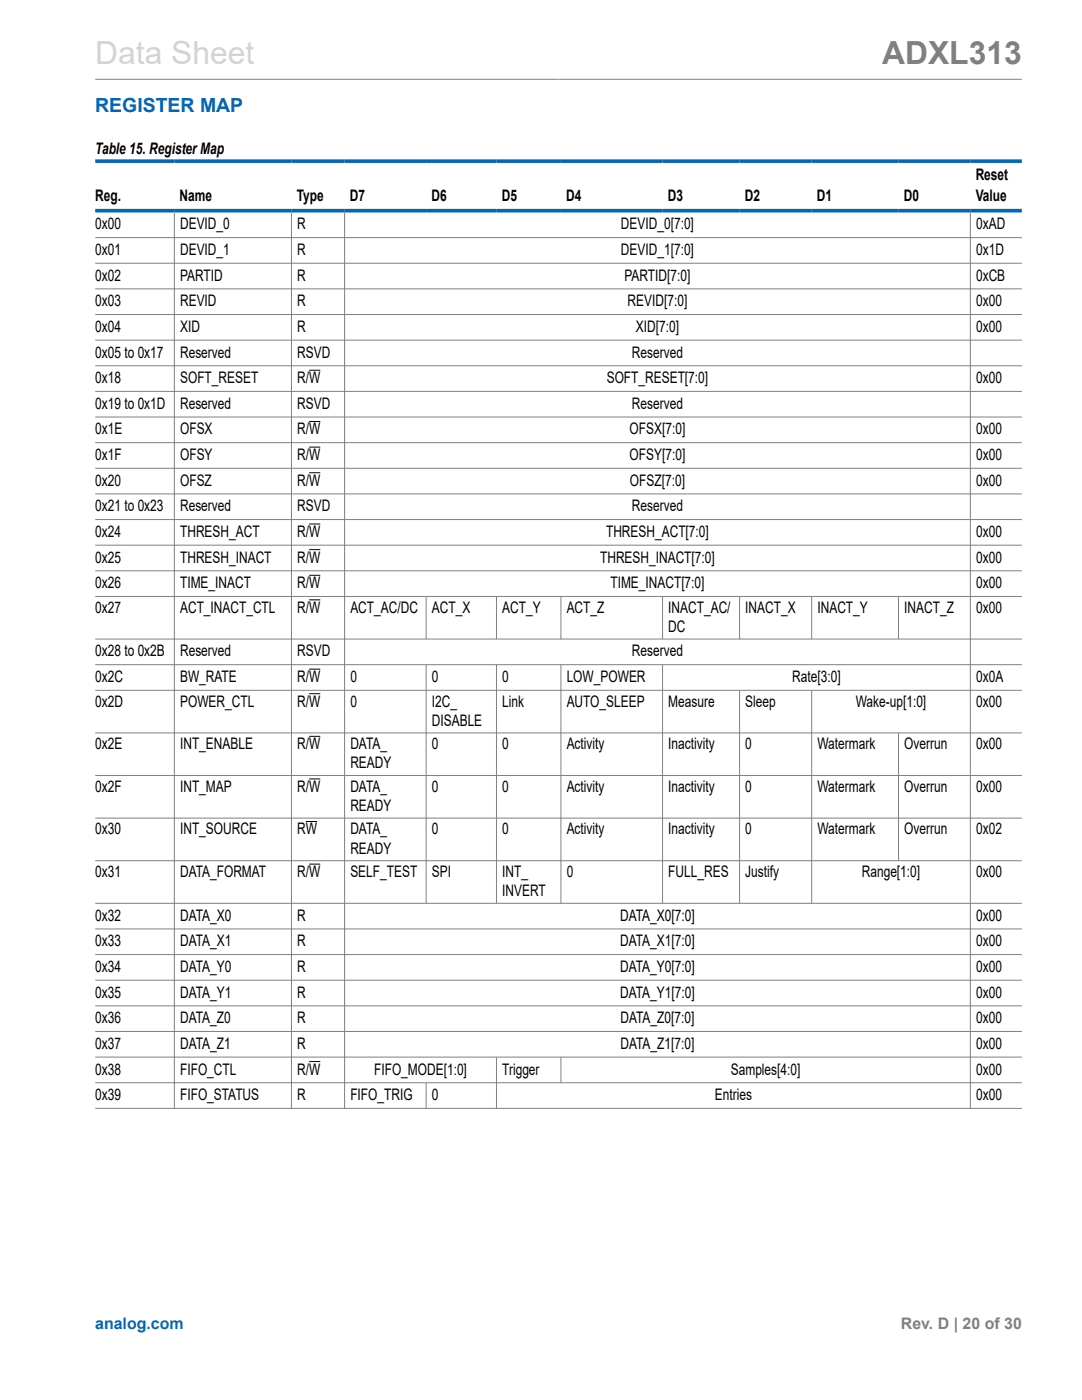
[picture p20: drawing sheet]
<svg xmlns="http://www.w3.org/2000/svg" width="216mm" height="279mm" viewBox="0 0 216 279" stroke-linecap="round" stroke-linejoin="round" font-family="sans-serif">
<defs><g id="words">
<text font-size="6.3" fill="#d3d3d3" x="19" y="12.7">Data Sheet</text>
<text font-size="6.3" fill="#808080" x="176" y="12.7">ADXL313</text>
<text font-size="3.9" fill="#0067b8" x="19" y="22.3">REGISTER MAP</text>
<g font-size="3.2">
<text x="19" y="30.8">Table 15. Register Map</text>
<text x="194.7" y="35.9">Reset</text>
<text x="19" y="40.1">Reg.</text>
<text x="35.8" y="40.1">Name</text>
<text x="59.2" y="40.1">Type</text>
<text x="69.8" y="40.1">D7</text>
<text x="86.1" y="40.1">D6</text>
<text x="100.1" y="40.1">D5</text>
<text x="113" y="40.1">D4</text>
<text x="133.3" y="40.1">D3</text>
<text x="148.6" y="40.1">D2</text>
<text x="163" y="40.1">D1</text>
<text x="180.3" y="40.1">D0</text>
<text x="194.7" y="40.1">Value</text>
<text x="19" y="45.8">0x00</text>
<text x="35.9" y="45.8">DEVID_0</text>
<text x="59.3" y="45.8">R</text>
<text x="123.9" y="45.8">DEVID_0[7:0]</text>
<text x="194.8" y="45.8">0xAD</text>
<text x="19" y="50.9">0x01</text>
<text x="35.9" y="50.9">DEVID_1</text>
<text x="59.3" y="50.9">R</text>
<text x="123.9" y="50.9">DEVID_1[7:0]</text>
<text x="194.8" y="50.9">0x1D</text>
<text x="19" y="56">0x02</text>
<text x="35.9" y="56">PARTID</text>
<text x="59.3" y="56">R</text>
<text x="124.6" y="56">PARTID[7:0]</text>
<text x="194.8" y="56">0xCB</text>
<text x="19" y="61.1">0x03</text>
<text x="35.9" y="61.1">REVID</text>
<text x="59.3" y="61.1">R</text>
<text x="125.2" y="61.1">REVID[7:0]</text>
<text x="194.8" y="61.1">0x00</text>
<text x="19" y="66.2">0x04</text>
<text x="19" y="71.4">0x05 to 0x17</text>
<text x="35.9" y="66.2">XID</text>
<text x="35.9" y="71.4">Reserved</text>
<text x="59.3" y="66.2">R</text>
<text x="59.3" y="71.4">RSVD</text>
<text x="126.1" y="71.4">Reserved</text>
<text x="126.9" y="66.2">XID[7:0]</text>
<text x="194.8" y="66.2">0x00</text>
<text x="19" y="76.5">0x18</text>
<text x="35.9" y="76.5">SOFT_RESET</text>
<text x="59.3" y="76.5">R/W</text>
<text x="121.1" y="76.5">SOFT_RESET[7:0]</text>
<text x="194.8" y="76.5">0x00</text>
<text x="19" y="81.6">0x19 to 0x1D</text>
<text x="35.9" y="81.6">Reserved</text>
<text x="59.3" y="81.6">RSVD</text>
<text x="126.1" y="81.6">Reserved</text>
<text x="19" y="86.7">0x1E</text>
<text x="35.9" y="86.7">OFSX</text>
<text x="59.3" y="86.7">R/W</text>
<text x="125.6" y="86.7">OFSX[7:0]</text>
<text x="194.8" y="86.7">0x00</text>
<text x="19" y="91.8">0x1F</text>
<text x="35.9" y="91.8">OFSY</text>
<text x="59.3" y="91.8">R/W</text>
<text x="125.6" y="91.8">OFSY[7:0]</text>
<text x="194.8" y="91.8">0x00</text>
<text x="19" y="96.9">0x20</text>
<text x="35.9" y="96.9">OFSZ</text>
<text x="59.3" y="96.9">R/W</text>
<text x="125.7" y="96.9">OFSZ[7:0]</text>
<text x="194.8" y="96.9">0x00</text>
<text x="19" y="102">0x21 to 0x23</text>
<text x="19" y="107.2">0x24</text>
<text x="35.9" y="102">Reserved</text>
<text x="35.9" y="107.2">THRESH_ACT</text>
<text x="59.3" y="102">RSVD</text>
<text x="59.3" y="107.2">R/W</text>
<text x="120.9" y="107.2">THRESH_ACT[7:0]</text>
<text x="126.1" y="102">Reserved</text>
<text x="194.8" y="107.2">0x00</text>
<text x="19" y="112.3">0x25</text>
<text x="35.9" y="112.3">THRESH_INACT</text>
<text x="59.3" y="112.3">R/W</text>
<text x="119.7" y="112.3">THRESH_INACT[7:0]</text>
<text x="194.8" y="112.3">0x00</text>
<text x="19" y="117.4">0x26</text>
<text x="35.9" y="117.4">TIME_INACT</text>
<text x="59.3" y="117.4">R/W</text>
<text x="121.8" y="117.4">TIME_INACT[7:0]</text>
<text x="194.8" y="117.4">0x00</text>
<text x="19" y="122.3">0x27</text>
<text x="35.9" y="122.3">ACT_INACT_CTL</text>
<text x="59.3" y="122.3">R/W</text>
<text x="69.9" y="122.3">ACT_AC/DC</text>
<text x="86.2" y="122.3">ACT_X</text>
<text x="100.2" y="122.3">ACT_Y</text>
<text x="113.1" y="122.3">ACT_Z</text>
<text x="133.4" y="122.3">INACT_AC/</text>
<text x="148.7" y="122.3">INACT_X</text>
<text x="163.1" y="122.3">INACT_Y</text>
<text x="180.4" y="122.3">INACT_Z</text>
<text x="194.8" y="122.3">0x00</text>
<text x="19" y="131">0x28 to 0x2B</text>
<text x="35.9" y="131">Reserved</text>
<text x="59.3" y="131">RSVD</text>
<text x="126.1" y="131">Reserved</text>
<text x="133.4" y="126.1">DC</text>
<text x="19" y="136.1">0x2C</text>
<text x="35.9" y="136.1">BW_RATE</text>
<text x="59.3" y="136.1">R/W</text>
<text x="69.9" y="136.1">0</text>
<text x="86.2" y="136.1">0</text>
<text x="100.2" y="136.1">0</text>
<text x="113.1" y="136.1">LOW_POWER</text>
<text x="158.1" y="136.1">Rate[3:0]</text>
<text x="194.8" y="136.1">0x0A</text>
<text x="19" y="141">0x2D</text>
<text x="35.9" y="141">POWER_CTL</text>
<text x="59.3" y="141">R/W</text>
<text x="69.9" y="141">0</text>
<text x="86.2" y="141">I2C_</text>
<text x="100.2" y="141">Link</text>
<text x="113.1" y="141">AUTO_SLEEP</text>
<text x="133.4" y="141">Measure</text>
<text x="148.7" y="141">Sleep</text>
<text x="170.8" y="141">Wake-up[1:0]</text>
<text x="194.8" y="141">0x00</text>
<text x="19" y="149.5">0x2E</text>
<text x="35.9" y="149.5">INT_ENABLE</text>
<text x="59.3" y="149.5">R/W</text>
<text x="69.9" y="149.5">DATA_</text>
<text x="86.2" y="144.8">DISABLE</text>
<text x="86.2" y="149.5">0</text>
<text x="100.2" y="149.5">0</text>
<text x="113.1" y="149.5">Activity</text>
<text x="133.4" y="149.5">Inactivity</text>
<text x="148.7" y="149.5">0</text>
<text x="163.1" y="149.5">Watermark</text>
<text x="180.4" y="149.5">Overrun</text>
<text x="194.8" y="149.5">0x00</text>
<text x="69.9" y="153.3">READY</text>
<text x="19" y="158">0x2F</text>
<text x="35.9" y="158">INT_MAP</text>
<text x="59.3" y="158">R/W</text>
<text x="69.9" y="158">DATA_</text>
<text x="69.9" y="161.8">READY</text>
<text x="86.2" y="158">0</text>
<text x="100.2" y="158">0</text>
<text x="113.1" y="158">Activity</text>
<text x="133.4" y="158">Inactivity</text>
<text x="148.7" y="158">0</text>
<text x="163.1" y="158">Watermark</text>
<text x="180.4" y="158">Overrun</text>
<text x="194.8" y="158">0x00</text>
<text x="19" y="166.5">0x30</text>
<text x="35.9" y="166.5">INT_SOURCE</text>
<text x="59.3" y="166.5">RW</text>
<text x="69.9" y="166.5">DATA_</text>
<text x="86.2" y="166.5">0</text>
<text x="100.2" y="166.5">0</text>
<text x="113.1" y="166.5">Activity</text>
<text x="133.4" y="166.5">Inactivity</text>
<text x="148.7" y="166.5">0</text>
<text x="163.1" y="166.5">Watermark</text>
<text x="180.4" y="166.5">Overrun</text>
<text x="194.8" y="166.5">0x02</text>
<text x="69.9" y="170.3">READY</text>
<text x="19" y="175">0x31</text>
<text x="35.9" y="175">DATA_FORMAT</text>
<text x="59.3" y="175">R/W</text>
<text x="69.9" y="175">SELF_TEST</text>
<text x="86.2" y="175">SPI</text>
<text x="100.2" y="175">INT_</text>
<text x="100.2" y="178.8">INVERT</text>
<text x="113.1" y="175">0</text>
<text x="133.4" y="175">FULL_RES</text>
<text x="148.7" y="175">Justify</text>
<text x="172" y="175">Range[1:0]</text>
<text x="194.8" y="175">0x00</text>
<text x="19" y="183.7">0x32</text>
<text x="35.9" y="183.7">DATA_X0</text>
<text x="59.3" y="183.7">R</text>
<text x="123.8" y="183.7">DATA_X0[7:0]</text>
<text x="194.8" y="183.7">0x00</text>
<text x="19" y="188.9">0x33</text>
<text x="35.9" y="188.9">DATA_X1</text>
<text x="59.3" y="188.9">R</text>
<text x="123.8" y="188.9">DATA_X1[7:0]</text>
<text x="194.8" y="188.9">0x00</text>
<text x="19" y="194">0x34</text>
<text x="35.9" y="194">DATA_Y0</text>
<text x="59.3" y="194">R</text>
<text x="123.8" y="194">DATA_Y0[7:0]</text>
<text x="194.8" y="194">0x00</text>
<text x="19" y="199.1">0x35</text>
<text x="35.9" y="199.1">DATA_Y1</text>
<text x="59.3" y="199.1">R</text>
<text x="123.8" y="199.1">DATA_Y1[7:0]</text>
<text x="194.8" y="199.1">0x00</text>
<text x="19" y="204.2">0x36</text>
<text x="19" y="209.3">0x37</text>
<text x="35.9" y="204.2">DATA_Z0</text>
<text x="35.9" y="209.3">DATA_Z1</text>
<text x="59.3" y="204.2">R</text>
<text x="59.3" y="209.3">R</text>
<text x="123.8" y="204.2">DATA_Z0[7:0]</text>
<text x="123.8" y="209.3">DATA_Z1[7:0]</text>
<text x="194.8" y="204.2">0x00</text>
<text x="194.8" y="209.3">0x00</text>
<text x="19" y="214.4">0x38</text>
<text x="35.9" y="214.4">FIFO_CTL</text>
<text x="59.3" y="214.4">R/W</text>
<text x="74.7" y="214.4">FIFO_MODE[1:0]</text>
<text x="100.2" y="214.4">Trigger</text>
<text x="145.8" y="214.4">Samples[4:0]</text>
<text x="194.8" y="214.4">0x00</text>
<text x="19" y="219.6">0x39</text>
<text x="35.9" y="219.6">FIFO_STATUS</text>
<text x="59.3" y="219.6">R</text>
<text x="69.9" y="219.6">FIFO_TRIG</text>
<text x="86.2" y="219.6">0</text>
<text x="142.6" y="219.6">Entries</text>
<text x="194.8" y="219.6">0x00</text>
</g>
<text font-size="3.2" fill="#0067b8" x="19" y="265.3">analog.com</text>
<text font-size="3.2" fill="#808080" x="179.8" y="265.3">Rev. D | 20 of 30</text>
</g></defs>
<g fill="none" stroke="#808080" stroke-width=".2">
<path d="M19 15.8h184.9M19 47.4h184.9M19 52.5h184.9M19 57.7h184.9M34.8 42.4v178.9M58.2 42.4v178.9M68.8 42.4v178.9M193.6 42.4v178.9M19 62.8h184.9M19 67.9h184.9M19 73h184.9M19 78.1h184.9"/>
<path d="M19 83.2h184.9M19 88.3h184.9M19 93.5h184.9M19 98.6h184.9M19 103.7h184.9M19 108.8h184.9M19 113.9h184.9M19 119h184.9M85 119v8.6M99.1 119v8.6M111.9 119v8.6M132.2 119v8.6"/>
<path d="M147.6 119v8.6M162 119v8.6M179.3 119v8.6M19 127.5h184.9M19 132.7h184.9M19 137.8h184.9M85 132.7v47.7M99.1 132.7v47.7M111.9 132.7v47.7M132.2 132.7v47.7M147.6 137.8v42.6M162 137.8v42.6"/>
<path d="M19 146.3h184.9M19 154.8h184.9M179.3 146.3v25.6M19 163.3h184.9M19 171.8h184.9M19 180.3h184.9M19 185.4h184.9M19 190.5h184.9M19 195.6h184.9M19 200.7h184.9M19 205.9h184.9M19 211h184.9"/>
<path d="M19 216.1h184.9M85 216.1v5.2M99.1 211v10.3M111.9 211v5.2M19 221.2h184.9"/>
</g>
<g fill="none" stroke="#000" stroke-width=".2">
<path d="M61.7 73.9h2.2M61.7 84.1h2.2M61.7 89.2h2.2M61.7 94.3h2.2M61.7 104.6h2.2M61.7 109.7h2.2M61.7 114.8h2.2M61.7 119.7h2.2M61.7 133.5h2.2M61.7 138.4h2.2M61.7 146.9h2.2M61.7 155.4h2.2"/>
<path d="M61 164h2.3M61.7 172.5h2.2M61.7 211.9h2.2"/>
</g>
<path d="M19 32.2h184.9M19 42h184.9" fill="none" stroke="#0067b8" stroke-width=".71"/>
<use href="#words"/>
</svg>
